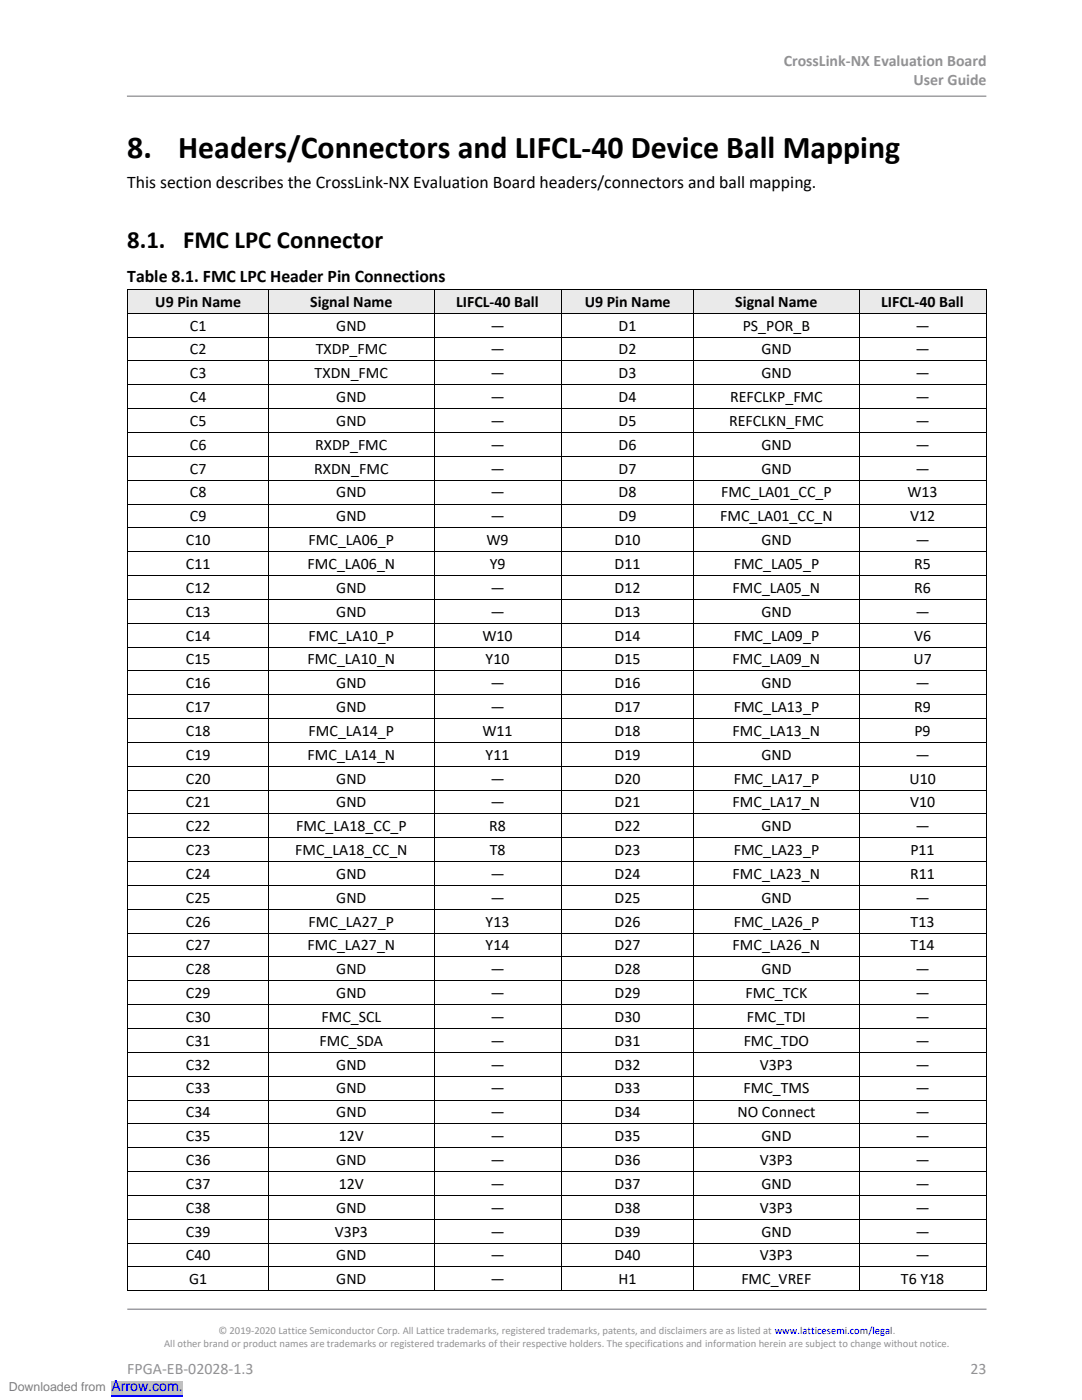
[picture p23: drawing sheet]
<svg xmlns="http://www.w3.org/2000/svg" width="216mm" height="279mm" viewBox="0 0 216 279" stroke-linecap="round" stroke-linejoin="round" font-family="sans-serif">
<defs><g id="words">
<g font-size="6.3">
<text x="25.4" y="31.4">8.</text>
<text x="35.6" y="31.4">Headers/Connectors and LIFCL-40 Device Ball Mapping</text>
</g>
<g font-size="4.9">
<text x="25.4" y="49.6">8.1.</text>
<text x="36.5" y="49.6">FMC LPC Connector</text>
</g>
<g font-size="3.5">
<text x="25.4" y="37.5">This section describes the CrossLink-NX Evaluation Board headers/connectors and ball mapping.</text>
<text x="25.4" y="56.4">Table 8.1. FMC LPC Header Pin Connections</text>
</g>
<g font-size="3.2" fill="#919195">
<text x="156.4" y="13.2">CrossLink-NX Evaluation Board</text>
<text x="182.3" y="17.1">User Guide</text>
<text x="25.4" y="274.2">FPGA-EB-02028-1.3</text>
<text x="193.7" y="274.2">23</text>
</g>
<g font-size="3.2">
<text x="31" y="61.2">U9 Pin Name</text>
<text x="37.9" y="66">C1</text>
<text x="61.9" y="61.2">Signal Name</text>
<text x="67.1" y="66">GND</text>
<text x="91" y="61.2">LIFCL-40 Ball</text>
<text x="97.9" y="66">—</text>
<text x="116.7" y="61.2">U9 Pin Name</text>
<text x="123.4" y="66">D1</text>
<text x="146.7" y="61.2">Signal Name</text>
<text x="148.2" y="66">PS_POR_B</text>
<text x="175.8" y="61.2">LIFCL-40 Ball</text>
<text x="182.7" y="66">—</text>
<text x="37.9" y="70.7">C2</text>
<text x="63" y="70.7">TXDP_FMC</text>
<text x="97.9" y="70.7">—</text>
<text x="123.4" y="70.7">D2</text>
<text x="151.9" y="70.7">GND</text>
<text x="182.7" y="70.7">—</text>
<text x="37.9" y="75.5">C3</text>
<text x="62.8" y="75.5">TXDN_FMC</text>
<text x="97.9" y="75.5">—</text>
<text x="123.4" y="75.5">D3</text>
<text x="151.9" y="75.5">GND</text>
<text x="182.7" y="75.5">—</text>
<text x="37.9" y="80.2">C4</text>
<text x="67.1" y="80.2">GND</text>
<text x="97.9" y="80.2">—</text>
<text x="123.4" y="80.2">D4</text>
<text x="145.7" y="80.2">REFCLKP_FMC</text>
<text x="182.7" y="80.2">—</text>
<text x="37.9" y="85">C5</text>
<text x="37.9" y="89.8">C6</text>
<text x="62.9" y="89.8">RXDP_FMC</text>
<text x="67.1" y="85">GND</text>
<text x="97.9" y="85">—</text>
<text x="97.9" y="89.8">—</text>
<text x="123.4" y="85">D5</text>
<text x="123.4" y="89.8">D6</text>
<text x="145.5" y="85">REFCLKN_FMC</text>
<text x="151.9" y="89.8">GND</text>
<text x="182.7" y="85">—</text>
<text x="182.7" y="89.8">—</text>
<text x="37.9" y="94.5">C7</text>
<text x="62.7" y="94.5">RXDN_FMC</text>
<text x="97.9" y="94.5">—</text>
<text x="123.4" y="94.5">D7</text>
<text x="151.9" y="94.5">GND</text>
<text x="182.7" y="94.5">—</text>
<text x="37.9" y="99.3">C8</text>
<text x="67.1" y="99.3">GND</text>
<text x="97.9" y="99.3">—</text>
<text x="123.4" y="99.3">D8</text>
<text x="143.9" y="99.3">FMC_LA01_CC_P</text>
<text x="181.1" y="99.3">W13</text>
<text x="37.9" y="104">C9</text>
<text x="67.1" y="104">GND</text>
<text x="97.9" y="104">—</text>
<text x="123.4" y="104">D9</text>
<text x="143.7" y="104">FMC_LA01_CC_N</text>
<text x="181.6" y="104">V12</text>
<text x="37.1" y="108.8">C10</text>
<text x="37.1" y="113.5">C11</text>
<text x="61.4" y="113.5">FMC_LA06_N</text>
<text x="61.6" y="108.8">FMC_LA06_P</text>
<text x="97.1" y="108.8">W9</text>
<text x="97.7" y="113.5">Y9</text>
<text x="122.6" y="108.8">D10</text>
<text x="122.6" y="113.5">D11</text>
<text x="146.4" y="113.5">FMC_LA05_P</text>
<text x="151.9" y="108.8">GND</text>
<text x="182.4" y="113.5">R5</text>
<text x="182.7" y="108.8">—</text>
<text x="37.1" y="118.3">C12</text>
<text x="67.1" y="118.3">GND</text>
<text x="97.9" y="118.3">—</text>
<text x="122.6" y="118.3">D12</text>
<text x="146.2" y="118.3">FMC_LA05_N</text>
<text x="182.4" y="118.3">R6</text>
<text x="37.1" y="123.1">C13</text>
<text x="67.1" y="123.1">GND</text>
<text x="97.9" y="123.1">—</text>
<text x="122.6" y="123.1">D13</text>
<text x="151.9" y="123.1">GND</text>
<text x="182.7" y="123.1">—</text>
<text x="37.1" y="127.8">C14</text>
<text x="61.6" y="127.8">FMC_LA10_P</text>
<text x="96.3" y="127.8">W10</text>
<text x="122.6" y="127.8">D14</text>
<text x="146.4" y="127.8">FMC_LA09_P</text>
<text x="182.4" y="127.8">V6</text>
<text x="37.1" y="132.6">C15</text>
<text x="37.1" y="137.3">C16</text>
<text x="61.4" y="132.6">FMC_LA10_N</text>
<text x="67.1" y="137.3">GND</text>
<text x="96.9" y="132.6">Y10</text>
<text x="97.9" y="137.3">—</text>
<text x="122.6" y="132.6">D15</text>
<text x="122.6" y="137.3">D16</text>
<text x="146.2" y="132.6">FMC_LA09_N</text>
<text x="151.9" y="137.3">GND</text>
<text x="182.3" y="132.6">U7</text>
<text x="182.7" y="137.3">—</text>
<text x="37.1" y="142.1">C17</text>
<text x="67.1" y="142.1">GND</text>
<text x="97.9" y="142.1">—</text>
<text x="122.6" y="142.1">D17</text>
<text x="146.4" y="142.1">FMC_LA13_P</text>
<text x="182.4" y="142.1">R9</text>
<text x="37.1" y="146.9">C18</text>
<text x="61.6" y="146.9">FMC_LA14_P</text>
<text x="96.3" y="146.9">W11</text>
<text x="122.6" y="146.9">D18</text>
<text x="146.2" y="146.9">FMC_LA13_N</text>
<text x="182.5" y="146.9">P9</text>
<text x="37.1" y="151.6">C19</text>
<text x="61.4" y="151.6">FMC_LA14_N</text>
<text x="96.9" y="151.6">Y11</text>
<text x="122.6" y="151.6">D19</text>
<text x="151.9" y="151.6">GND</text>
<text x="182.7" y="151.6">—</text>
<text x="37.1" y="156.4">C20</text>
<text x="37.1" y="161.1">C21</text>
<text x="67.1" y="156.4">GND</text>
<text x="67.1" y="161.1">GND</text>
<text x="97.9" y="156.4">—</text>
<text x="97.9" y="161.1">—</text>
<text x="122.6" y="156.4">D20</text>
<text x="122.6" y="161.1">D21</text>
<text x="146.2" y="161.1">FMC_LA17_N</text>
<text x="146.4" y="156.4">FMC_LA17_P</text>
<text x="181.5" y="156.4">U10</text>
<text x="181.6" y="161.1">V10</text>
<text x="37.1" y="165.9">C22</text>
<text x="59.1" y="165.9">FMC_LA18_CC_P</text>
<text x="97.6" y="165.9">R8</text>
<text x="122.6" y="165.9">D22</text>
<text x="151.9" y="165.9">GND</text>
<text x="182.7" y="165.9">—</text>
<text x="37.1" y="170.7">C23</text>
<text x="58.9" y="170.7">FMC_LA18_CC_N</text>
<text x="97.7" y="170.7">T8</text>
<text x="122.6" y="170.7">D23</text>
<text x="146.4" y="170.7">FMC_LA23_P</text>
<text x="181.7" y="170.7">P11</text>
<text x="37.1" y="175.4">C24</text>
<text x="67.1" y="175.4">GND</text>
<text x="97.9" y="175.4">—</text>
<text x="122.6" y="175.4">D24</text>
<text x="146.2" y="175.4">FMC_LA23_N</text>
<text x="181.6" y="175.4">R11</text>
<text x="37.1" y="180.2">C25</text>
<text x="37.1" y="184.9">C26</text>
<text x="61.6" y="184.9">FMC_LA27_P</text>
<text x="67.1" y="180.2">GND</text>
<text x="96.9" y="184.9">Y13</text>
<text x="97.9" y="180.2">—</text>
<text x="122.6" y="180.2">D25</text>
<text x="122.6" y="184.9">D26</text>
<text x="146.4" y="184.9">FMC_LA26_P</text>
<text x="151.9" y="180.2">GND</text>
<text x="181.7" y="184.9">T13</text>
<text x="182.7" y="180.2">—</text>
<text x="37.1" y="189.7">C27</text>
<text x="61.4" y="189.7">FMC_LA27_N</text>
<text x="96.9" y="189.7">Y14</text>
<text x="122.6" y="189.7">D27</text>
<text x="146.2" y="189.7">FMC_LA26_N</text>
<text x="181.7" y="189.7">T14</text>
<text x="37.1" y="194.5">C28</text>
<text x="67.1" y="194.5">GND</text>
<text x="97.9" y="194.5">—</text>
<text x="122.6" y="194.5">D28</text>
<text x="151.9" y="194.5">GND</text>
<text x="182.7" y="194.5">—</text>
<text x="37.1" y="199.2">C29</text>
<text x="37.1" y="204">C30</text>
<text x="64.1" y="204">FMC_SCL</text>
<text x="67.1" y="199.2">GND</text>
<text x="97.9" y="199.2">—</text>
<text x="97.9" y="204">—</text>
<text x="122.6" y="199.2">D29</text>
<text x="122.6" y="204">D30</text>
<text x="148.8" y="199.2">FMC_TCK</text>
<text x="149" y="204">FMC_TDI</text>
<text x="182.7" y="199.2">—</text>
<text x="182.7" y="204">—</text>
<text x="37.1" y="208.7">C31</text>
<text x="63.8" y="208.7">FMC_SDA</text>
<text x="97.9" y="208.7">—</text>
<text x="122.6" y="208.7">D31</text>
<text x="148.4" y="208.7">FMC_TDO</text>
<text x="182.7" y="208.7">—</text>
<text x="37.1" y="213.5">C32</text>
<text x="67.1" y="213.5">GND</text>
<text x="97.9" y="213.5">—</text>
<text x="122.6" y="213.5">D32</text>
<text x="151.6" y="213.5">V3P3</text>
<text x="182.7" y="213.5">—</text>
<text x="37.1" y="218.2">C33</text>
<text x="67.1" y="218.2">GND</text>
<text x="97.9" y="218.2">—</text>
<text x="122.6" y="218.2">D33</text>
<text x="148.4" y="218.2">FMC_TMS</text>
<text x="182.7" y="218.2">—</text>
<text x="37.1" y="223">C34</text>
<text x="37.1" y="227.7">C35</text>
<text x="67.1" y="223">GND</text>
<text x="67.6" y="227.7">12V</text>
<text x="97.9" y="223">—</text>
<text x="97.9" y="227.7">—</text>
<text x="122.6" y="223">D34</text>
<text x="122.6" y="227.7">D35</text>
<text x="147.1" y="223">NO Connect</text>
<text x="151.9" y="227.7">GND</text>
<text x="182.7" y="223">—</text>
<text x="182.7" y="227.7">—</text>
<text x="37.1" y="232.5">C36</text>
<text x="67.1" y="232.5">GND</text>
<text x="97.9" y="232.5">—</text>
<text x="122.6" y="232.5">D36</text>
<text x="151.6" y="232.5">V3P3</text>
<text x="182.7" y="232.5">—</text>
<text x="37.1" y="237.3">C37</text>
<text x="67.6" y="237.3">12V</text>
<text x="97.9" y="237.3">—</text>
<text x="122.6" y="237.3">D37</text>
<text x="151.9" y="237.3">GND</text>
<text x="182.7" y="237.3">—</text>
<text x="37.1" y="242">C38</text>
<text x="67.1" y="242">GND</text>
<text x="97.9" y="242">—</text>
<text x="122.6" y="242">D38</text>
<text x="151.6" y="242">V3P3</text>
<text x="182.7" y="242">—</text>
<text x="37.1" y="246.8">C39</text>
<text x="37.1" y="251.5">C40</text>
<text x="66.8" y="246.8">V3P3</text>
<text x="67.1" y="251.5">GND</text>
<text x="97.9" y="246.8">—</text>
<text x="97.9" y="251.5">—</text>
<text x="122.6" y="246.8">D39</text>
<text x="122.6" y="251.5">D40</text>
<text x="151.6" y="251.5">V3P3</text>
<text x="151.9" y="246.8">GND</text>
<text x="182.7" y="246.8">—</text>
<text x="182.7" y="251.5">—</text>
<text x="37.7" y="256.3">G1</text>
<text x="67.1" y="256.3">GND</text>
<text x="97.9" y="256.3">—</text>
<text x="123.4" y="256.3">H1</text>
<text x="147.9" y="256.3">FMC_VREF</text>
<text x="179.8" y="256.3">T6 Y18</text>
</g>
<text font-size="2.8" fill="#00f" x="22.2" y="277.6">Arrow.com.</text>
<text font-size="2.5" fill="#808080" x="1.8" y="277.6">Downloaded from</text>
<g font-size="2.1" fill="#919195">
<text x="32.7" y="268.9">All other brand or product names are trademarks or registered trademarks of their respective holders. The specifications and information herein are subject to change without notice.</text>
<text x="43.6" y="266.3">© 2019-2020 Lattice Semiconductor Corp. All Lattice trademarks, registered trademarks, patents, and disclaimers are as listed at www.latticesemi.com/legal.</text>
</g>
</g></defs>
<path d="M25.3 19.2h171.5M25.4 261.3h171.4" fill="none" stroke="#919195" stroke-width=".26"/>
<g fill="#eaeaea">
<path d="M25.6 57.9h27.9v4.5h-27.9z" fill-rule="evenodd"/>
<path d="M27.4 57.9h24.3v4.5h-24.3z" fill-rule="evenodd"/>
<path d="M53.6 57.9h32.9v4.5h-32.9z" fill-rule="evenodd"/>
<path d="M55.5 57.9h29.2v4.5h-29.2z" fill-rule="evenodd"/>
<path d="M86.6 57.9h25.3v4.5h-25.3z" fill-rule="evenodd"/>
<path d="M88.5 57.9h21.6v4.5h-21.6z" fill-rule="evenodd"/>
<path d="M112 57.9h26.4v4.5h-26.4z" fill-rule="evenodd"/>
<path d="M113.9 57.9h22.6v4.5h-22.6z" fill-rule="evenodd"/>
<path d="M138.4 57.9h32.9v4.5h-32.9z" fill-rule="evenodd"/>
<path d="M140.3 57.9h29.2v4.5h-29.2z" fill-rule="evenodd"/>
<path d="M171.4 57.9h25.3v4.5h-25.3z" fill-rule="evenodd"/>
<path d="M173.3 57.9h21.6v4.5h-21.6z" fill-rule="evenodd"/>
</g>
<g fill="#000">
<path d="M25.4 57.7h.2v.2h-.2z" fill-rule="evenodd"/>
<path d="M25.4 57.7h.2v.2h-.2z" fill-rule="evenodd"/>
<path d="M53.5 57.7h.2v.2h-.2z" fill-rule="evenodd"/>
<path d="M86.6 57.7h.1v.2h-.1z" fill-rule="evenodd"/>
<path d="M111.9 57.7h.2v.2h-.2z" fill-rule="evenodd"/>
<path d="M138.4 57.7h.1v.2h-.1z" fill-rule="evenodd"/>
<path d="M171.3 57.7h.2v.2h-.2z" fill-rule="evenodd"/>
<path d="M196.7 57.7h.2v.2h-.2z" fill-rule="evenodd"/>
<path d="M196.7 57.7h.2v.2h-.2z" fill-rule="evenodd"/>
<path d="M25.4 62.4h.2v.2h-.2z" fill-rule="evenodd"/>
<path d="M25.4 67.2h.2v.2h-.2z" fill-rule="evenodd"/>
<path d="M25.4 72h.2v.1h-.2z" fill-rule="evenodd"/>
<path d="M25.4 76.7h.2v.2h-.2z" fill-rule="evenodd"/>
<path d="M53.5 62.4h.2v.2h-.2z" fill-rule="evenodd"/>
<path d="M53.5 67.2h.2v.2h-.2z" fill-rule="evenodd"/>
<path d="M53.5 72h.2v.1h-.2z" fill-rule="evenodd"/>
<path d="M53.5 76.7h.2v.2h-.2z" fill-rule="evenodd"/>
<path d="M86.6 62.4h.1v.2h-.1z" fill-rule="evenodd"/>
<path d="M86.6 67.2h.1v.2h-.1z" fill-rule="evenodd"/>
<path d="M86.6 72h.1v.1h-.1z" fill-rule="evenodd"/>
<path d="M86.6 76.7h.1v.2h-.1z" fill-rule="evenodd"/>
<path d="M111.9 62.4h.2v.2h-.2z" fill-rule="evenodd"/>
<path d="M111.9 67.2h.2v.2h-.2z" fill-rule="evenodd"/>
<path d="M111.9 72h.2v.1h-.2z" fill-rule="evenodd"/>
<path d="M111.9 76.7h.2v.2h-.2z" fill-rule="evenodd"/>
<path d="M138.4 62.4h.1v.2h-.1z" fill-rule="evenodd"/>
<path d="M138.4 67.2h.1v.2h-.1z" fill-rule="evenodd"/>
<path d="M138.4 72h.1v.1h-.1z" fill-rule="evenodd"/>
<path d="M138.4 76.7h.1v.2h-.1z" fill-rule="evenodd"/>
<path d="M171.3 62.4h.2v.2h-.2z" fill-rule="evenodd"/>
<path d="M171.3 67.2h.2v.2h-.2z" fill-rule="evenodd"/>
<path d="M171.3 72h.2v.1h-.2z" fill-rule="evenodd"/>
<path d="M171.3 76.7h.2v.2h-.2z" fill-rule="evenodd"/>
<path d="M196.7 62.4h.2v.2h-.2z" fill-rule="evenodd"/>
<path d="M196.7 67.2h.2v.2h-.2z" fill-rule="evenodd"/>
<path d="M196.7 72h.2v.1h-.2z" fill-rule="evenodd"/>
<path d="M196.7 76.7h.2v.2h-.2z" fill-rule="evenodd"/>
<path d="M25.4 81.5h.2v.1h-.2z" fill-rule="evenodd"/>
<path d="M25.4 86.2h.2v.2h-.2z" fill-rule="evenodd"/>
<path d="M25.4 91h.2v.2h-.2z" fill-rule="evenodd"/>
<path d="M25.4 95.7h.2v.2h-.2z" fill-rule="evenodd"/>
<path d="M53.5 81.5h.2v.1h-.2z" fill-rule="evenodd"/>
<path d="M53.5 86.2h.2v.2h-.2z" fill-rule="evenodd"/>
<path d="M53.5 91h.2v.2h-.2z" fill-rule="evenodd"/>
<path d="M53.5 95.7h.2v.2h-.2z" fill-rule="evenodd"/>
<path d="M86.6 81.5h.1v.1h-.1z" fill-rule="evenodd"/>
<path d="M86.6 86.2h.1v.2h-.1z" fill-rule="evenodd"/>
<path d="M86.6 91h.1v.2h-.1z" fill-rule="evenodd"/>
<path d="M86.6 95.7h.1v.2h-.1z" fill-rule="evenodd"/>
<path d="M111.9 81.5h.2v.1h-.2z" fill-rule="evenodd"/>
<path d="M111.9 86.2h.2v.2h-.2z" fill-rule="evenodd"/>
<path d="M111.9 91h.2v.2h-.2z" fill-rule="evenodd"/>
<path d="M111.9 95.7h.2v.2h-.2z" fill-rule="evenodd"/>
<path d="M138.4 81.5h.1v.1h-.1z" fill-rule="evenodd"/>
<path d="M138.4 86.2h.1v.2h-.1z" fill-rule="evenodd"/>
<path d="M138.4 91h.1v.2h-.1z" fill-rule="evenodd"/>
<path d="M138.4 95.7h.1v.2h-.1z" fill-rule="evenodd"/>
<path d="M171.3 81.5h.2v.1h-.2z" fill-rule="evenodd"/>
<path d="M171.3 86.2h.2v.2h-.2z" fill-rule="evenodd"/>
<path d="M171.3 91h.2v.2h-.2z" fill-rule="evenodd"/>
<path d="M171.3 95.7h.2v.2h-.2z" fill-rule="evenodd"/>
<path d="M196.7 81.5h.2v.1h-.2z" fill-rule="evenodd"/>
<path d="M196.7 86.2h.2v.2h-.2z" fill-rule="evenodd"/>
<path d="M196.7 91h.2v.2h-.2z" fill-rule="evenodd"/>
<path d="M196.7 95.7h.2v.2h-.2z" fill-rule="evenodd"/>
<path d="M25.4 100.5h.2v.2h-.2z" fill-rule="evenodd"/>
<path d="M25.4 105.2h.2v.2h-.2z" fill-rule="evenodd"/>
<path d="M25.4 110h.2v.2h-.2z" fill-rule="evenodd"/>
<path d="M25.4 114.8h.2v.1h-.2z" fill-rule="evenodd"/>
<path d="M25.4 119.5h.2v.2h-.2z" fill-rule="evenodd"/>
<path d="M53.5 100.5h.2v.2h-.2z" fill-rule="evenodd"/>
<path d="M53.5 105.2h.2v.2h-.2z" fill-rule="evenodd"/>
<path d="M53.5 110h.2v.2h-.2z" fill-rule="evenodd"/>
<path d="M53.5 114.8h.2v.1h-.2z" fill-rule="evenodd"/>
<path d="M53.5 119.5h.2v.2h-.2z" fill-rule="evenodd"/>
<path d="M86.6 100.5h.1v.2h-.1z" fill-rule="evenodd"/>
<path d="M86.6 105.2h.1v.2h-.1z" fill-rule="evenodd"/>
<path d="M86.6 110h.1v.2h-.1z" fill-rule="evenodd"/>
<path d="M86.6 114.8h.1v.1h-.1z" fill-rule="evenodd"/>
<path d="M86.6 119.5h.1v.2h-.1z" fill-rule="evenodd"/>
<path d="M111.9 100.5h.2v.2h-.2z" fill-rule="evenodd"/>
<path d="M111.9 105.2h.2v.2h-.2z" fill-rule="evenodd"/>
<path d="M111.9 110h.2v.2h-.2z" fill-rule="evenodd"/>
<path d="M111.9 114.8h.2v.1h-.2z" fill-rule="evenodd"/>
<path d="M111.9 119.5h.2v.2h-.2z" fill-rule="evenodd"/>
<path d="M138.4 100.5h.1v.2h-.1z" fill-rule="evenodd"/>
<path d="M138.4 105.2h.1v.2h-.1z" fill-rule="evenodd"/>
<path d="M138.4 110h.1v.2h-.1z" fill-rule="evenodd"/>
<path d="M138.4 114.8h.1v.1h-.1z" fill-rule="evenodd"/>
<path d="M138.4 119.5h.1v.2h-.1z" fill-rule="evenodd"/>
<path d="M171.3 100.5h.2v.2h-.2z" fill-rule="evenodd"/>
<path d="M171.3 105.2h.2v.2h-.2z" fill-rule="evenodd"/>
<path d="M171.3 110h.2v.2h-.2z" fill-rule="evenodd"/>
<path d="M171.3 114.8h.2v.1h-.2z" fill-rule="evenodd"/>
<path d="M171.3 119.5h.2v.2h-.2z" fill-rule="evenodd"/>
<path d="M196.7 100.5h.2v.2h-.2z" fill-rule="evenodd"/>
<path d="M196.7 105.2h.2v.2h-.2z" fill-rule="evenodd"/>
<path d="M196.7 110h.2v.2h-.2z" fill-rule="evenodd"/>
<path d="M196.7 114.8h.2v.1h-.2z" fill-rule="evenodd"/>
<path d="M196.7 119.5h.2v.2h-.2z" fill-rule="evenodd"/>
<path d="M25.4 124.3h.2v.1h-.2z" fill-rule="evenodd"/>
<path d="M25.4 129h.2v.2h-.2z" fill-rule="evenodd"/>
<path d="M25.4 133.8h.2v.2h-.2z" fill-rule="evenodd"/>
<path d="M25.4 138.6h.2v.1h-.2z" fill-rule="evenodd"/>
<path d="M53.5 124.3h.2v.1h-.2z" fill-rule="evenodd"/>
<path d="M53.5 129h.2v.2h-.2z" fill-rule="evenodd"/>
<path d="M53.5 133.8h.2v.2h-.2z" fill-rule="evenodd"/>
<path d="M53.5 138.6h.2v.1h-.2z" fill-rule="evenodd"/>
<path d="M86.6 124.3h.1v.1h-.1z" fill-rule="evenodd"/>
<path d="M86.6 129h.1v.2h-.1z" fill-rule="evenodd"/>
<path d="M86.6 133.8h.1v.2h-.1z" fill-rule="evenodd"/>
<path d="M86.6 138.6h.1v.1h-.1z" fill-rule="evenodd"/>
<path d="M111.9 124.3h.2v.1h-.2z" fill-rule="evenodd"/>
<path d="M111.9 129h.2v.2h-.2z" fill-rule="evenodd"/>
<path d="M111.9 133.8h.2v.2h-.2z" fill-rule="evenodd"/>
<path d="M111.9 138.6h.2v.1h-.2z" fill-rule="evenodd"/>
<path d="M138.4 124.3h.1v.1h-.1z" fill-rule="evenodd"/>
<path d="M138.4 129h.1v.2h-.1z" fill-rule="evenodd"/>
<path d="M138.4 133.8h.1v.2h-.1z" fill-rule="evenodd"/>
<path d="M138.4 138.6h.1v.1h-.1z" fill-rule="evenodd"/>
<path d="M171.3 124.3h.2v.1h-.2z" fill-rule="evenodd"/>
<path d="M171.3 129h.2v.2h-.2z" fill-rule="evenodd"/>
<path d="M171.3 133.8h.2v.2h-.2z" fill-rule="evenodd"/>
<path d="M171.3 138.6h.2v.1h-.2z" fill-rule="evenodd"/>
<path d="M196.7 124.3h.2v.1h-.2z" fill-rule="evenodd"/>
<path d="M196.7 129h.2v.2h-.2z" fill-rule="evenodd"/>
<path d="M196.7 133.8h.2v.2h-.2z" fill-rule="evenodd"/>
<path d="M196.7 138.6h.2v.1h-.2z" fill-rule="evenodd"/>
<path d="M25.4 143.3h.2v.2h-.2z" fill-rule="evenodd"/>
<path d="M25.4 148.1h.2v.1h-.2z" fill-rule="evenodd"/>
<path d="M25.4 152.8h.2v.2h-.2z" fill-rule="evenodd"/>
<path d="M25.4 157.6h.2v.2h-.2z" fill-rule="evenodd"/>
<path d="M53.5 143.3h.2v.2h-.2z" fill-rule="evenodd"/>
<path d="M53.5 148.1h.2v.1h-.2z" fill-rule="evenodd"/>
<path d="M53.5 152.8h.2v.2h-.2z" fill-rule="evenodd"/>
<path d="M53.5 157.6h.2v.2h-.2z" fill-rule="evenodd"/>
<path d="M86.6 143.3h.1v.2h-.1z" fill-rule="evenodd"/>
<path d="M86.6 148.1h.1v.1h-.1z" fill-rule="evenodd"/>
<path d="M86.6 152.8h.1v.2h-.1z" fill-rule="evenodd"/>
<path d="M86.6 157.6h.1v.2h-.1z" fill-rule="evenodd"/>
<path d="M111.9 143.3h.2v.2h-.2z" fill-rule="evenodd"/>
<path d="M111.9 148.1h.2v.1h-.2z" fill-rule="evenodd"/>
<path d="M111.9 152.8h.2v.2h-.2z" fill-rule="evenodd"/>
<path d="M111.9 157.6h.2v.2h-.2z" fill-rule="evenodd"/>
<path d="M138.4 143.3h.1v.2h-.1z" fill-rule="evenodd"/>
<path d="M138.4 148.1h.1v.1h-.1z" fill-rule="evenodd"/>
<path d="M138.4 152.8h.1v.2h-.1z" fill-rule="evenodd"/>
<path d="M138.4 157.6h.1v.2h-.1z" fill-rule="evenodd"/>
<path d="M171.3 143.3h.2v.2h-.2z" fill-rule="evenodd"/>
<path d="M171.3 148.1h.2v.1h-.2z" fill-rule="evenodd"/>
<path d="M171.3 152.8h.2v.2h-.2z" fill-rule="evenodd"/>
<path d="M171.3 157.6h.2v.2h-.2z" fill-rule="evenodd"/>
<path d="M196.7 143.3h.2v.2h-.2z" fill-rule="evenodd"/>
<path d="M196.7 148.1h.2v.1h-.2z" fill-rule="evenodd"/>
<path d="M196.7 152.8h.2v.2h-.2z" fill-rule="evenodd"/>
<path d="M196.7 157.6h.2v.2h-.2z" fill-rule="evenodd"/>
<path d="M25.4 162.4h.2v.1h-.2z" fill-rule="evenodd"/>
<path d="M25.4 167.1h.2v.2h-.2z" fill-rule="evenodd"/>
<path d="M25.4 171.9h.2v.1h-.2z" fill-rule="evenodd"/>
<path d="M25.4 176.6h.2v.2h-.2z" fill-rule="evenodd"/>
<path d="M53.5 162.4h.2v.1h-.2z" fill-rule="evenodd"/>
<path d="M53.5 167.1h.2v.2h-.2z" fill-rule="evenodd"/>
<path d="M53.5 171.9h.2v.1h-.2z" fill-rule="evenodd"/>
<path d="M53.5 176.6h.2v.2h-.2z" fill-rule="evenodd"/>
<path d="M86.6 162.4h.1v.1h-.1z" fill-rule="evenodd"/>
<path d="M86.6 167.1h.1v.2h-.1z" fill-rule="evenodd"/>
<path d="M86.6 171.9h.1v.1h-.1z" fill-rule="evenodd"/>
<path d="M86.6 176.6h.1v.2h-.1z" fill-rule="evenodd"/>
<path d="M111.9 162.4h.2v.1h-.2z" fill-rule="evenodd"/>
<path d="M111.9 167.1h.2v.2h-.2z" fill-rule="evenodd"/>
<path d="M111.9 171.9h.2v.1h-.2z" fill-rule="evenodd"/>
<path d="M111.9 176.6h.2v.2h-.2z" fill-rule="evenodd"/>
<path d="M138.4 162.4h.1v.1h-.1z" fill-rule="evenodd"/>
<path d="M138.4 167.1h.1v.2h-.1z" fill-rule="evenodd"/>
<path d="M138.4 171.9h.1v.1h-.1z" fill-rule="evenodd"/>
<path d="M138.4 176.6h.1v.2h-.1z" fill-rule="evenodd"/>
<path d="M171.3 162.4h.2v.1h-.2z" fill-rule="evenodd"/>
<path d="M171.3 167.1h.2v.2h-.2z" fill-rule="evenodd"/>
<path d="M171.3 171.9h.2v.1h-.2z" fill-rule="evenodd"/>
<path d="M171.3 176.6h.2v.2h-.2z" fill-rule="evenodd"/>
<path d="M196.7 162.4h.2v.1h-.2z" fill-rule="evenodd"/>
<path d="M196.7 167.1h.2v.2h-.2z" fill-rule="evenodd"/>
<path d="M196.7 171.9h.2v.1h-.2z" fill-rule="evenodd"/>
<path d="M196.7 176.6h.2v.2h-.2z" fill-rule="evenodd"/>
<path d="M25.4 181.4h.2v.2h-.2z" fill-rule="evenodd"/>
<path d="M25.4 186.1h.2v.2h-.2z" fill-rule="evenodd"/>
<path d="M25.4 190.9h.2v.2h-.2z" fill-rule="evenodd"/>
<path d="M25.4 195.7h.2v.1h-.2z" fill-rule="evenodd"/>
<path d="M53.5 181.4h.2v.2h-.2z" fill-rule="evenodd"/>
<path d="M53.5 186.1h.2v.2h-.2z" fill-rule="evenodd"/>
<path d="M53.5 190.9h.2v.2h-.2z" fill-rule="evenodd"/>
<path d="M53.5 195.7h.2v.1h-.2z" fill-rule="evenodd"/>
<path d="M86.6 181.4h.1v.2h-.1z" fill-rule="evenodd"/>
<path d="M86.6 186.1h.1v.2h-.1z" fill-rule="evenodd"/>
<path d="M86.6 190.9h.1v.2h-.1z" fill-rule="evenodd"/>
<path d="M86.6 195.7h.1v.1h-.1z" fill-rule="evenodd"/>
<path d="M111.9 181.4h.2v.2h-.2z" fill-rule="evenodd"/>
<path d="M111.9 186.1h.2v.2h-.2z" fill-rule="evenodd"/>
<path d="M111.9 190.9h.2v.2h-.2z" fill-rule="evenodd"/>
<path d="M111.9 195.7h.2v.1h-.2z" fill-rule="evenodd"/>
<path d="M138.4 181.4h.1v.2h-.1z" fill-rule="evenodd"/>
<path d="M138.4 186.1h.1v.2h-.1z" fill-rule="evenodd"/>
<path d="M138.4 190.9h.1v.2h-.1z" fill-rule="evenodd"/>
<path d="M138.4 195.7h.1v.1h-.1z" fill-rule="evenodd"/>
<path d="M171.3 181.4h.2v.2h-.2z" fill-rule="evenodd"/>
<path d="M171.3 186.1h.2v.2h-.2z" fill-rule="evenodd"/>
<path d="M171.3 190.9h.2v.2h-.2z" fill-rule="evenodd"/>
<path d="M171.3 195.7h.2v.1h-.2z" fill-rule="evenodd"/>
<path d="M196.7 181.4h.2v.2h-.2z" fill-rule="evenodd"/>
<path d="M196.7 186.1h.2v.2h-.2z" fill-rule="evenodd"/>
<path d="M196.7 190.9h.2v.2h-.2z" fill-rule="evenodd"/>
<path d="M196.7 195.7h.2v.1h-.2z" fill-rule="evenodd"/>
<path d="M25.4 200.4h.2v.2h-.2z" fill-rule="evenodd"/>
<path d="M25.4 205.2h.2v.2h-.2z" fill-rule="evenodd"/>
<path d="M25.4 209.9h.2v.2h-.2z" fill-rule="evenodd"/>
<path d="M25.4 214.7h.2v.2h-.2z" fill-rule="evenodd"/>
<path d="M25.4 219.4h.2v.2h-.2z" fill-rule="evenodd"/>
<path d="M53.5 200.4h.2v.2h-.2z" fill-rule="evenodd"/>
<path d="M53.5 205.2h.2v.2h-.2z" fill-rule="evenodd"/>
<path d="M53.5 209.9h.2v.2h-.2z" fill-rule="evenodd"/>
<path d="M53.5 214.7h.2v.2h-.2z" fill-rule="evenodd"/>
<path d="M53.5 219.4h.2v.2h-.2z" fill-rule="evenodd"/>
<path d="M86.6 200.4h.1v.2h-.1z" fill-rule="evenodd"/>
<path d="M86.6 205.2h.1v.2h-.1z" fill-rule="evenodd"/>
<path d="M86.6 209.9h.1v.2h-.1z" fill-rule="evenodd"/>
<path d="M86.6 214.7h.1v.2h-.1z" fill-rule="evenodd"/>
<path d="M86.6 219.4h.1v.2h-.1z" fill-rule="evenodd"/>
<path d="M111.9 200.4h.2v.2h-.2z" fill-rule="evenodd"/>
<path d="M111.9 205.2h.2v.2h-.2z" fill-rule="evenodd"/>
<path d="M111.9 209.9h.2v.2h-.2z" fill-rule="evenodd"/>
<path d="M111.9 214.7h.2v.2h-.2z" fill-rule="evenodd"/>
<path d="M111.9 219.4h.2v.2h-.2z" fill-rule="evenodd"/>
<path d="M138.4 200.4h.1v.2h-.1z" fill-rule="evenodd"/>
<path d="M138.4 205.2h.1v.2h-.1z" fill-rule="evenodd"/>
<path d="M138.4 209.9h.1v.2h-.1z" fill-rule="evenodd"/>
<path d="M138.4 214.7h.1v.2h-.1z" fill-rule="evenodd"/>
<path d="M138.4 219.4h.1v.2h-.1z" fill-rule="evenodd"/>
<path d="M171.3 200.4h.2v.2h-.2z" fill-rule="evenodd"/>
<path d="M171.3 205.2h.2v.2h-.2z" fill-rule="evenodd"/>
<path d="M171.3 209.9h.2v.2h-.2z" fill-rule="evenodd"/>
<path d="M171.3 214.7h.2v.2h-.2z" fill-rule="evenodd"/>
<path d="M171.3 219.4h.2v.2h-.2z" fill-rule="evenodd"/>
<path d="M196.7 200.4h.2v.2h-.2z" fill-rule="evenodd"/>
<path d="M196.7 205.2h.2v.2h-.2z" fill-rule="evenodd"/>
<path d="M196.7 209.9h.2v.2h-.2z" fill-rule="evenodd"/>
<path d="M196.7 214.7h.2v.2h-.2z" fill-rule="evenodd"/>
<path d="M196.7 219.4h.2v.2h-.2z" fill-rule="evenodd"/>
<path d="M25.4 224.2h.2v.2h-.2z" fill-rule="evenodd"/>
<path d="M25.4 229h.2v.1h-.2z" fill-rule="evenodd"/>
<path d="M25.4 233.7h.2v.2h-.2z" fill-rule="evenodd"/>
<path d="M25.4 238.5h.2v.1h-.2z" fill-rule="evenodd"/>
<path d="M53.5 224.2h.2v.2h-.2z" fill-rule="evenodd"/>
<path d="M53.5 229h.2v.1h-.2z" fill-rule="evenodd"/>
<path d="M53.5 233.7h.2v.2h-.2z" fill-rule="evenodd"/>
<path d="M53.5 238.5h.2v.1h-.2z" fill-rule="evenodd"/>
<path d="M86.6 224.2h.1v.2h-.1z" fill-rule="evenodd"/>
<path d="M86.6 229h.1v.1h-.1z" fill-rule="evenodd"/>
<path d="M86.6 233.7h.1v.2h-.1z" fill-rule="evenodd"/>
<path d="M86.6 238.5h.1v.1h-.1z" fill-rule="evenodd"/>
<path d="M111.9 224.2h.2v.2h-.2z" fill-rule="evenodd"/>
<path d="M111.9 229h.2v.1h-.2z" fill-rule="evenodd"/>
<path d="M111.9 233.7h.2v.2h-.2z" fill-rule="evenodd"/>
<path d="M111.9 238.5h.2v.1h-.2z" fill-rule="evenodd"/>
<path d="M138.4 224.2h.1v.2h-.1z" fill-rule="evenodd"/>
<path d="M138.4 229h.1v.1h-.1z" fill-rule="evenodd"/>
<path d="M138.4 233.7h.1v.2h-.1z" fill-rule="evenodd"/>
<path d="M138.4 238.5h.1v.1h-.1z" fill-rule="evenodd"/>
<path d="M171.3 224.2h.2v.2h-.2z" fill-rule="evenodd"/>
<path d="M171.3 229h.2v.1h-.2z" fill-rule="evenodd"/>
<path d="M171.3 233.7h.2v.2h-.2z" fill-rule="evenodd"/>
<path d="M171.3 238.5h.2v.1h-.2z" fill-rule="evenodd"/>
<path d="M196.7 224.2h.2v.2h-.2z" fill-rule="evenodd"/>
<path d="M196.7 229h.2v.1h-.2z" fill-rule="evenodd"/>
<path d="M196.7 233.7h.2v.2h-.2z" fill-rule="evenodd"/>
<path d="M196.7 238.5h.2v.1h-.2z" fill-rule="evenodd"/>
<path d="M25.4 243.2h.2v.2h-.2z" fill-rule="evenodd"/>
<path d="M25.4 248h.2v.2h-.2z" fill-rule="evenodd"/>
<path d="M25.4 252.8h.2v.1h-.2z" fill-rule="evenodd"/>
<path d="M25.4 257.5h.2v.2h-.2z" fill-rule="evenodd"/>
<path d="M25.4 257.5h.2v.2h-.2z" fill-rule="evenodd"/>
<path d="M53.5 243.2h.2v.2h-.2z" fill-rule="evenodd"/>
<path d="M53.5 248h.2v.2h-.2z" fill-rule="evenodd"/>
<path d="M53.5 252.8h.2v.1h-.2z" fill-rule="evenodd"/>
<path d="M53.5 257.5h.2v.2h-.2z" fill-rule="evenodd"/>
<path d="M86.6 243.2h.1v.2h-.1z" fill-rule="evenodd"/>
<path d="M86.6 248h.1v.2h-.1z" fill-rule="evenodd"/>
<path d="M86.6 252.8h.1v.1h-.1z" fill-rule="evenodd"/>
<path d="M86.6 257.5h.1v.2h-.1z" fill-rule="evenodd"/>
<path d="M111.9 243.2h.2v.2h-.2z" fill-rule="evenodd"/>
<path d="M111.9 248h.2v.2h-.2z" fill-rule="evenodd"/>
<path d="M111.9 252.8h.2v.1h-.2z" fill-rule="evenodd"/>
<path d="M111.9 257.5h.2v.2h-.2z" fill-rule="evenodd"/>
<path d="M138.4 243.2h.1v.2h-.1z" fill-rule="evenodd"/>
<path d="M138.4 248h.1v.2h-.1z" fill-rule="evenodd"/>
<path d="M138.4 252.8h.1v.1h-.1z" fill-rule="evenodd"/>
<path d="M138.4 257.5h.1v.2h-.1z" fill-rule="evenodd"/>
<path d="M171.3 243.2h.2v.2h-.2z" fill-rule="evenodd"/>
<path d="M171.3 248h.2v.2h-.2z" fill-rule="evenodd"/>
<path d="M171.3 252.8h.2v.1h-.2z" fill-rule="evenodd"/>
<path d="M171.3 257.5h.2v.2h-.2z" fill-rule="evenodd"/>
<path d="M196.7 243.2h.2v.2h-.2z" fill-rule="evenodd"/>
<path d="M196.7 248h.2v.2h-.2z" fill-rule="evenodd"/>
<path d="M196.7 252.8h.2v.1h-.2z" fill-rule="evenodd"/>
<path d="M196.7 257.5h.2v.2h-.2z" fill-rule="evenodd"/>
<path d="M196.7 257.5h.2v.2h-.2z" fill-rule="evenodd"/>
</g>
<g fill="none" stroke="#000" stroke-width=".2">
<path d="M25.5 57.9v4.5M25.6 57.8h27.9M53.6 57.9v4.5M53.7 57.8h32.9M86.6 57.9v4.5M86.7 57.8h25.2M112 57.9v4.5M112.1 57.8h26.3M138.4 57.9v4.5M138.5 57.8h32.8M171.4 57.9v4.5M171.5 57.8h25.2"/>
<path d="M196.8 57.9v4.5M25.5 62.6v4.6M25.5 67.4v4.6M25.5 72.1v4.6M25.5 76.9v4.6M25.6 62.5h27.9M25.6 67.3h27.9M25.6 72h27.9M25.6 76.8h27.9M53.6 62.6v4.6M53.6 67.4v4.6M53.6 72.1v4.6"/>
<path d="M53.6 76.9v4.6M53.7 62.5h32.9M53.7 67.3h32.9M53.7 72h32.9M53.7 76.8h32.9M86.6 62.6v4.6M86.6 67.4v4.6M86.6 72.1v4.6M86.6 76.9v4.6M86.7 62.5h25.2M86.7 67.3h25.2M86.7 72h25.2"/>
<path d="M86.7 76.8h25.2M112 62.6v4.6M112 67.4v4.6M112 72.1v4.6M112 76.9v4.6M112.1 62.5h26.3M112.1 67.3h26.3M112.1 72h26.3M112.1 76.8h26.3M138.4 62.6v4.6M138.4 67.4v4.6M138.4 72.1v4.6"/>
<path d="M138.4 76.9v4.6M138.5 62.5h32.8M138.5 67.3h32.8M138.5 72h32.8M138.5 76.8h32.8M171.4 62.6v4.6M171.4 67.4v4.6M171.4 72.1v4.6M171.4 76.9v4.6M171.5 62.5h25.2M171.5 67.3h25.2M171.5 72h25.2"/>
<path d="M171.5 76.8h25.2M196.8 62.6v4.6M196.8 67.4v4.6M196.8 72.1v4.6M196.8 76.9v4.6M25.5 81.6v4.6M25.5 86.4v4.6M25.5 91.2v4.5M25.5 95.9v4.6M25.6 81.5h27.9M25.6 86.3h27.9M25.6 91.1h27.9"/>
<path d="M25.6 95.8h27.9M53.6 81.6v4.6M53.6 86.4v4.6M53.6 91.2v4.5M53.6 95.9v4.6M53.7 81.5h32.9M53.7 86.3h32.9M53.7 91.1h32.9M53.7 95.8h32.9M86.6 81.6v4.6M86.6 86.4v4.6M86.6 91.2v4.5"/>
<path d="M86.6 95.9v4.6M86.7 81.5h25.2M86.7 86.3h25.2M86.7 91.1h25.2M86.7 95.8h25.2M112 81.6v4.6M112 86.4v4.6M112 91.2v4.5M112 95.9v4.6M112.1 81.5h26.3M112.1 86.3h26.3M112.1 91.1h26.3"/>
<path d="M112.1 95.8h26.3M138.4 81.6v4.6M138.4 86.4v4.6M138.4 91.2v4.5M138.4 95.9v4.6M138.5 81.5h32.8M138.5 86.3h32.8M138.5 91.1h32.8M138.5 95.8h32.8M171.4 81.6v4.6M171.4 86.4v4.6M171.4 91.2v4.5"/>
<path d="M171.4 95.9v4.6M171.5 81.5h25.2M171.5 86.3h25.2M171.5 91.1h25.2M171.5 95.8h25.2M196.8 81.6v4.6M196.8 86.4v4.6M196.8 91.2v4.5M196.8 95.9v4.6M25.5 100.7v4.5M25.5 105.4v4.6M25.5 110.2v4.6"/>
<path d="M25.5 114.9v4.6M25.5 119.7v4.6M25.6 100.6h27.9M25.6 105.3h27.9M25.6 110.1h27.9M25.6 114.9h27.9M25.6 119.6h27.9M53.6 100.7v4.5M53.6 105.4v4.6M53.6 110.2v4.6M53.6 114.9v4.6M53.6 119.7v4.6"/>
<path d="M53.7 100.6h32.9M53.7 105.3h32.9M53.7 110.1h32.9M53.7 114.9h32.9M53.7 119.6h32.9M86.6 100.7v4.5M86.6 105.4v4.6M86.6 110.2v4.6M86.6 114.9v4.6M86.6 119.7v4.6M86.7 100.6h25.2M86.7 105.3h25.2"/>
<path d="M86.7 110.1h25.2M86.7 114.9h25.2M86.7 119.6h25.2M112 100.7v4.5M112 105.4v4.6M112 110.2v4.6M112 114.9v4.6M112 119.7v4.6M112.1 100.6h26.3M112.1 105.3h26.3M112.1 110.1h26.3M112.1 114.9h26.3"/>
<path d="M112.1 119.6h26.3M138.4 100.7v4.5M138.4 105.4v4.6M138.4 110.2v4.6M138.4 114.9v4.6M138.4 119.7v4.6M138.5 100.6h32.8M138.5 105.3h32.8M138.5 110.1h32.8M138.5 114.9h32.8M138.5 119.6h32.8M171.4 100.7v4.5"/>
<path d="M171.4 105.4v4.6M171.4 110.2v4.6M171.4 114.9v4.6M171.4 119.7v4.6M171.5 100.6h25.2M171.5 105.3h25.2M171.5 110.1h25.2M171.5 114.9h25.2M171.5 119.6h25.2M196.8 100.7v4.5M196.8 105.4v4.6M196.8 110.2v4.6"/>
<path d="M196.8 114.9v4.6M196.8 119.7v4.6M25.5 124.4v4.6M25.5 129.2v4.6M25.5 134v4.6M25.5 138.7v4.6M25.6 124.4h27.9M25.6 129.1h27.9M25.6 133.9h27.9M25.6 138.6h27.9M53.6 124.4v4.6M53.6 129.2v4.6"/>
<path d="M53.6 134v4.6M53.6 138.7v4.6M53.7 124.4h32.9M53.7 129.1h32.9M53.7 133.9h32.9M53.7 138.6h32.9M86.6 124.4v4.6M86.6 129.2v4.6M86.6 134v4.6M86.6 138.7v4.6M86.7 124.4h25.2M86.7 129.1h25.2"/>
<path d="M86.7 133.9h25.2M86.7 138.6h25.2M112 124.4v4.6M112 129.2v4.6M112 134v4.6M112 138.7v4.6M112.1 124.4h26.3M112.1 129.1h26.3M112.1 133.9h26.3M112.1 138.6h26.3M138.4 124.4v4.6M138.4 129.2v4.6"/>
<path d="M138.4 134v4.6M138.4 138.7v4.6M138.5 124.4h32.8M138.5 129.1h32.8M138.5 133.9h32.8M138.5 138.6h32.8M171.4 124.4v4.6M171.4 129.2v4.6M171.4 134v4.6M171.4 138.7v4.6M171.5 124.4h25.2M171.5 129.1h25.2"/>
<path d="M171.5 133.9h25.2M171.5 138.6h25.2M196.8 124.4v4.6M196.8 129.2v4.6M196.8 134v4.6M196.8 138.7v4.6M25.5 143.5v4.6M25.5 148.2v4.6M25.5 153v4.6M25.5 157.8v4.6M25.6 143.4h27.9M25.6 148.2h27.9"/>
<path d="M25.6 152.9h27.9M25.6 157.7h27.9M53.6 143.5v4.6M53.6 148.2v4.6M53.6 153v4.6M53.6 157.8v4.6M53.7 143.4h32.9M53.7 148.2h32.9M53.7 152.9h32.9M53.7 157.7h32.9M86.6 143.5v4.6M86.6 148.2v4.6"/>
<path d="M86.6 153v4.6M86.6 157.8v4.6M86.7 143.4h25.2M86.7 148.2h25.2M86.7 152.9h25.2M86.7 157.7h25.2M112 143.5v4.6M112 148.2v4.6M112 153v4.6M112 157.8v4.6M112.1 143.4h26.3M112.1 148.2h26.3"/>
<path d="M112.1 152.9h26.3M112.1 157.7h26.3M138.4 143.5v4.6M138.4 148.2v4.6M138.4 153v4.6M138.4 157.8v4.6M138.5 143.4h32.8M138.5 148.2h32.8M138.5 152.9h32.8M138.5 157.7h32.8M171.4 143.5v4.6M171.4 148.2v4.6"/>
<path d="M171.4 153v4.6M171.4 157.8v4.6M171.5 143.4h25.2M171.5 148.2h25.2M171.5 152.9h25.2M171.5 157.7h25.2M196.8 143.5v4.6M196.8 148.2v4.6M196.8 153v4.6M196.8 157.8v4.6M25.5 162.5v4.6M25.5 167.3v4.6"/>
<path d="M25.5 172v4.6M25.5 176.8v4.6M25.6 162.4h27.9M25.6 167.2h27.9M25.6 172h27.9M25.6 176.7h27.9M53.6 162.5v4.6M53.6 167.3v4.6M53.6 172v4.6M53.6 176.8v4.6M53.7 162.4h32.9M53.7 167.2h32.9"/>
<path d="M53.7 172h32.9M53.7 176.7h32.9M86.6 162.5v4.6M86.6 167.3v4.6M86.6 172v4.6M86.6 176.8v4.6M86.7 162.4h25.2M86.7 167.2h25.2M86.7 172h25.2M86.7 176.7h25.2M112 162.5v4.6M112 167.3v4.6"/>
<path d="M112 172v4.6M112 176.8v4.6M112.1 162.4h26.3M112.1 167.2h26.3M112.1 172h26.3M112.1 176.7h26.3M138.4 162.5v4.6M138.4 167.3v4.6M138.4 172v4.6M138.4 176.8v4.6M138.5 162.4h32.8M138.5 167.2h32.8"/>
<path d="M138.5 172h32.8M138.5 176.7h32.8M171.4 162.5v4.6M171.4 167.3v4.6M171.4 172v4.6M171.4 176.8v4.6M171.5 162.4h25.2M171.5 167.2h25.2M171.5 172h25.2M171.5 176.7h25.2M196.8 162.5v4.6M196.8 167.3v4.6"/>
<path d="M196.8 172v4.6M196.8 176.8v4.6M25.5 181.6v4.5M25.5 186.3v4.6M25.5 191.1v4.6M25.5 195.8v4.6M25.6 181.5h27.9M25.6 186.2h27.9M25.6 191h27.9M25.6 195.7h27.9M53.6 181.6v4.5M53.6 186.3v4.6"/>
<path d="M53.6 191.1v4.6M53.6 195.8v4.6M53.7 181.5h32.9M53.7 186.2h32.9M53.7 191h32.9M53.7 195.7h32.9M86.6 181.6v4.5M86.6 186.3v4.6M86.6 191.1v4.6M86.6 195.8v4.6M86.7 181.5h25.2M86.7 186.2h25.2"/>
<path d="M86.7 191h25.2M86.7 195.7h25.2M112 181.6v4.5M112 186.3v4.6M112 191.1v4.6M112 195.8v4.6M112.1 181.5h26.3M112.1 186.2h26.3M112.1 191h26.3M112.1 195.7h26.3M138.4 181.6v4.5M138.4 186.3v4.6"/>
<path d="M138.4 191.1v4.6M138.4 195.8v4.6M138.5 181.5h32.8M138.5 186.2h32.8M138.5 191h32.8M138.5 195.7h32.8M171.4 181.6v4.5M171.4 186.3v4.6M171.4 191.1v4.6M171.4 195.8v4.6M171.5 181.5h25.2M171.5 186.2h25.2"/>
<path d="M171.5 191h25.2M171.5 195.7h25.2M196.8 181.6v4.5M196.8 186.3v4.6M196.8 191.1v4.6M196.8 195.8v4.6M25.5 200.6v4.6M25.5 205.4v4.5M25.5 210.1v4.6M25.5 214.9v4.5M25.5 219.6v4.6M25.6 200.5h27.9"/>
<path d="M25.6 205.3h27.9M25.6 210h27.9M25.6 214.8h27.9M25.6 219.5h27.9M53.6 200.6v4.6M53.6 205.4v4.5M53.6 210.1v4.6M53.6 214.9v4.5M53.6 219.6v4.6M53.7 200.5h32.9M53.7 205.3h32.9M53.7 210h32.9"/>
<path d="M53.7 214.8h32.9M53.7 219.5h32.9M86.6 200.6v4.6M86.6 205.4v4.5M86.6 210.1v4.6M86.6 214.9v4.5M86.6 219.6v4.6M86.7 200.5h25.2M86.7 205.3h25.2M86.7 210h25.2M86.7 214.8h25.2M86.7 219.5h25.2"/>
<path d="M112 200.6v4.6M112 205.4v4.5M112 210.1v4.6M112 214.9v4.5M112 219.6v4.6M112.1 200.5h26.3M112.1 205.3h26.3M112.1 210h26.3M112.1 214.8h26.3M112.1 219.5h26.3M138.4 200.6v4.6M138.4 205.4v4.5"/>
<path d="M138.4 210.1v4.6M138.4 214.9v4.5M138.4 219.6v4.6M138.5 200.5h32.8M138.5 205.3h32.8M138.5 210h32.8M138.5 214.8h32.8M138.5 219.5h32.8M171.4 200.6v4.6M171.4 205.4v4.5M171.4 210.1v4.6M171.4 214.9v4.5"/>
<path d="M171.4 219.6v4.6M171.5 200.5h25.2M171.5 205.3h25.2M171.5 210h25.2M171.5 214.8h25.2M171.5 219.5h25.2M196.8 200.6v4.6M196.8 205.4v4.5M196.8 210.1v4.6M196.8 214.9v4.5M196.8 219.6v4.6M25.5 224.4v4.6"/>
<path d="M25.5 229.1v4.6M25.5 233.9v4.6M25.5 238.6v4.6M25.6 224.3h27.9M25.6 229h27.9M25.6 233.8h27.9M25.6 238.6h27.9M53.6 224.4v4.6M53.6 229.1v4.6M53.6 233.9v4.6M53.6 238.6v4.6M53.7 224.3h32.9"/>
<path d="M53.7 229h32.9M53.7 233.8h32.9M53.7 238.6h32.9M86.6 224.4v4.6M86.6 229.1v4.6M86.6 233.9v4.6M86.6 238.6v4.6M86.7 224.3h25.2M86.7 229h25.2M86.7 233.8h25.2M86.7 238.6h25.2M112 224.4v4.6"/>
<path d="M112 229.1v4.6M112 233.9v4.6M112 238.6v4.6M112.1 224.3h26.3M112.1 229h26.3M112.1 233.8h26.3M112.1 238.6h26.3M138.4 224.4v4.6M138.4 229.1v4.6M138.4 233.9v4.6M138.4 238.6v4.6M138.5 224.3h32.8"/>
<path d="M138.5 229h32.8M138.5 233.8h32.8M138.5 238.6h32.8M171.4 224.4v4.6M171.4 229.1v4.6M171.4 233.9v4.6M171.4 238.6v4.6M171.5 224.3h25.2M171.5 229h25.2M171.5 233.8h25.2M171.5 238.6h25.2M196.8 224.4v4.6"/>
<path d="M196.8 229.1v4.6M196.8 233.9v4.6M196.8 238.6v4.6M25.5 243.4v4.6M25.5 248.2v4.6M25.5 252.9v4.6M25.6 243.3h27.9M25.6 248.1h27.9M25.6 252.8h27.9M25.6 257.6h27.9M53.6 243.4v4.6M53.6 248.2v4.6"/>
<path d="M53.6 252.9v4.6M53.7 243.3h32.9M53.7 248.1h32.9M53.7 252.8h32.9M53.7 257.6h32.9M86.6 243.4v4.6M86.6 248.2v4.6M86.6 252.9v4.6M86.7 243.3h25.2M86.7 248.1h25.2M86.7 252.8h25.2M86.7 257.6h25.2"/>
<path d="M112 243.4v4.6M112 248.2v4.6M112 252.9v4.6M112.1 243.3h26.3M112.1 248.1h26.3M112.1 252.8h26.3M112.1 257.6h26.3M138.4 243.4v4.6M138.4 248.2v4.6M138.4 252.9v4.6M138.5 243.3h32.8M138.5 248.1h32.8"/>
<path d="M138.5 252.8h32.8M138.5 257.6h32.8M171.4 243.4v4.6M171.4 248.2v4.6M171.4 252.9v4.6M171.5 243.3h25.2M171.5 248.1h25.2M171.5 252.8h25.2M171.5 257.6h25.2M196.8 243.4v4.6M196.8 248.2v4.6M196.8 252.9v4.6"/>
</g>
<path d="M0 276.9h70.6" fill="none" stroke="#fff" stroke-width="2.5" stroke-linecap="butt"/>
<path d="M22.2 275.6h14.3v2.6h-14.3z" fill="#c0c0c0"/>
<path d="M22.2 278.6h14.3" fill="none" stroke="#00f" stroke-width=".2"/>
<path d="M0 276.9h70.6" fill="none" stroke="#fff" stroke-width="2.5" stroke-linecap="butt"/>
<path d="M22.2 275.6h14.3v2.6h-14.3z" fill="#c0c0c0"/>
<path d="M22.2 278.6h14.3" fill="none" stroke="#00f" stroke-width=".2"/>
<path d="M0 276.9h70.6" fill="none" stroke="#fff" stroke-width="2.5" stroke-linecap="butt"/>
<path d="M22.2 275.6h14.3v2.6h-14.3z" fill="#c0c0c0"/>
<path d="M22.2 278.6h14.3" fill="none" stroke="#00f" stroke-width=".2"/>
<path d="M0 276.9h70.6" fill="none" stroke="#fff" stroke-width="2.5" stroke-linecap="butt"/>
<path d="M22.2 275.6h14.3v2.6h-14.3z" fill="#c0c0c0"/>
<path d="M22.2 278.6h14.3" fill="none" stroke="#00f" stroke-width=".2"/>
<path d="M0 276.9h70.6" fill="none" stroke="#fff" stroke-width="2.5" stroke-linecap="butt"/>
<path d="M22.2 275.6h14.3v2.6h-14.3z" fill="#c0c0c0"/>
<path d="M22.2 278.6h14.3" fill="none" stroke="#00f" stroke-width=".2"/>
<path d="M0 276.9h70.6" fill="none" stroke="#fff" stroke-width="2.5" stroke-linecap="butt"/>
<path d="M22.2 275.6h14.3v2.6h-14.3z" fill="#c0c0c0"/>
<path d="M22.2 278.6h14.3" fill="none" stroke="#00f" stroke-width=".2"/>
<path d="M0 276.9h70.6" fill="none" stroke="#fff" stroke-width="2.5" stroke-linecap="butt"/>
<path d="M22.2 275.6h14.3v2.6h-14.3z" fill="#c0c0c0"/>
<path d="M22.2 278.6h14.3" fill="none" stroke="#00f" stroke-width=".2"/>
<path d="M0 276.9h70.6" fill="none" stroke="#fff" stroke-width="2.5" stroke-linecap="butt"/>
<path d="M22.2 275.6h14.3v2.6h-14.3z" fill="#c0c0c0"/>
<path d="M22.2 278.6h14.3" fill="none" stroke="#00f" stroke-width=".2"/>
<path d="M0 276.9h70.6" fill="none" stroke="#fff" stroke-width="2.5" stroke-linecap="butt"/>
<path d="M22.2 275.6h14.3v2.6h-14.3z" fill="#c0c0c0"/>
<path d="M22.2 278.6h14.3" fill="none" stroke="#00f" stroke-width=".2"/>
<path d="M0 276.9h70.6" fill="none" stroke="#fff" stroke-width="2.5" stroke-linecap="butt"/>
<path d="M22.2 275.6h14.3v2.6h-14.3z" fill="#c0c0c0"/>
<path d="M22.2 278.6h14.3" fill="none" stroke="#00f" stroke-width=".2"/>
<path d="M0 276.9h70.6" fill="none" stroke="#fff" stroke-width="2.5" stroke-linecap="butt"/>
<path d="M22.2 275.6h14.3v2.6h-14.3z" fill="#c0c0c0"/>
<path d="M22.2 278.6h14.3" fill="none" stroke="#00f" stroke-width=".2"/>
<path d="M0 276.9h70.6" fill="none" stroke="#fff" stroke-width="2.5" stroke-linecap="butt"/>
<path d="M22.2 275.6h14.3v2.6h-14.3z" fill="#c0c0c0"/>
<path d="M22.2 278.6h14.3" fill="none" stroke="#00f" stroke-width=".2"/>
<path d="M0 276.9h70.6" fill="none" stroke="#fff" stroke-width="2.5" stroke-linecap="butt"/>
<path d="M22.2 275.6h14.3v2.6h-14.3z" fill="#c0c0c0"/>
<path d="M22.2 278.6h14.3" fill="none" stroke="#00f" stroke-width=".2"/>
<path d="M0 276.9h70.6" fill="none" stroke="#fff" stroke-width="2.5" stroke-linecap="butt"/>
<path d="M22.2 275.6h14.3v2.6h-14.3z" fill="#c0c0c0"/>
<path d="M22.2 278.6h14.3" fill="none" stroke="#00f" stroke-width=".2"/>
<path d="M0 276.9h70.6" fill="none" stroke="#fff" stroke-width="2.5" stroke-linecap="butt"/>
<path d="M22.2 275.6h14.3v2.6h-14.3z" fill="#c0c0c0"/>
<path d="M22.2 278.6h14.3" fill="none" stroke="#00f" stroke-width=".2"/>
<path d="M0 276.9h70.6" fill="none" stroke="#fff" stroke-width="2.5" stroke-linecap="butt"/>
<path d="M22.2 275.6h14.3v2.6h-14.3z" fill="#c0c0c0"/>
<path d="M22.2 278.6h14.3" fill="none" stroke="#00f" stroke-width=".2"/>
<path d="M0 276.9h70.6" fill="none" stroke="#fff" stroke-width="2.5" stroke-linecap="butt"/>
<path d="M22.2 275.6h14.3v2.6h-14.3z" fill="#c0c0c0"/>
<path d="M22.2 278.6h14.3" fill="none" stroke="#00f" stroke-width=".2"/>
<path d="M0 276.9h70.6" fill="none" stroke="#fff" stroke-width="2.5" stroke-linecap="butt"/>
<path d="M22.2 275.6h14.3v2.6h-14.3z" fill="#c0c0c0"/>
<path d="M22.2 278.6h14.3" fill="none" stroke="#00f" stroke-width=".2"/>
<path d="M0 276.9h70.6" fill="none" stroke="#fff" stroke-width="2.5" stroke-linecap="butt"/>
<path d="M22.2 275.6h14.3v2.6h-14.3z" fill="#c0c0c0"/>
<path d="M22.2 278.6h14.3" fill="none" stroke="#00f" stroke-width=".2"/>
<path d="M0 276.9h70.6" fill="none" stroke="#fff" stroke-width="2.5" stroke-linecap="butt"/>
<path d="M22.2 275.6h14.3v2.6h-14.3z" fill="#c0c0c0"/>
<path d="M22.2 278.6h14.3" fill="none" stroke="#00f" stroke-width=".2"/>
<path d="M0 276.9h70.6" fill="none" stroke="#fff" stroke-width="2.5" stroke-linecap="butt"/>
<path d="M22.2 275.6h14.3v2.6h-14.3z" fill="#c0c0c0"/>
<path d="M22.2 278.6h14.3" fill="none" stroke="#00f" stroke-width=".2"/>
<path d="M0 276.9h70.6" fill="none" stroke="#fff" stroke-width="2.5" stroke-linecap="butt"/>
<path d="M22.2 275.6h14.3v2.6h-14.3z" fill="#c0c0c0"/>
<path d="M22.2 278.6h14.3" fill="none" stroke="#00f" stroke-width=".2"/>
<path d="M0 276.9h70.6" fill="none" stroke="#fff" stroke-width="2.5" stroke-linecap="butt"/>
<path d="M22.2 275.6h14.3v2.6h-14.3z" fill="#c0c0c0"/>
<path d="M22.2 278.6h14.3" fill="none" stroke="#00f" stroke-width=".2"/>
<use href="#words"/>
</svg>
